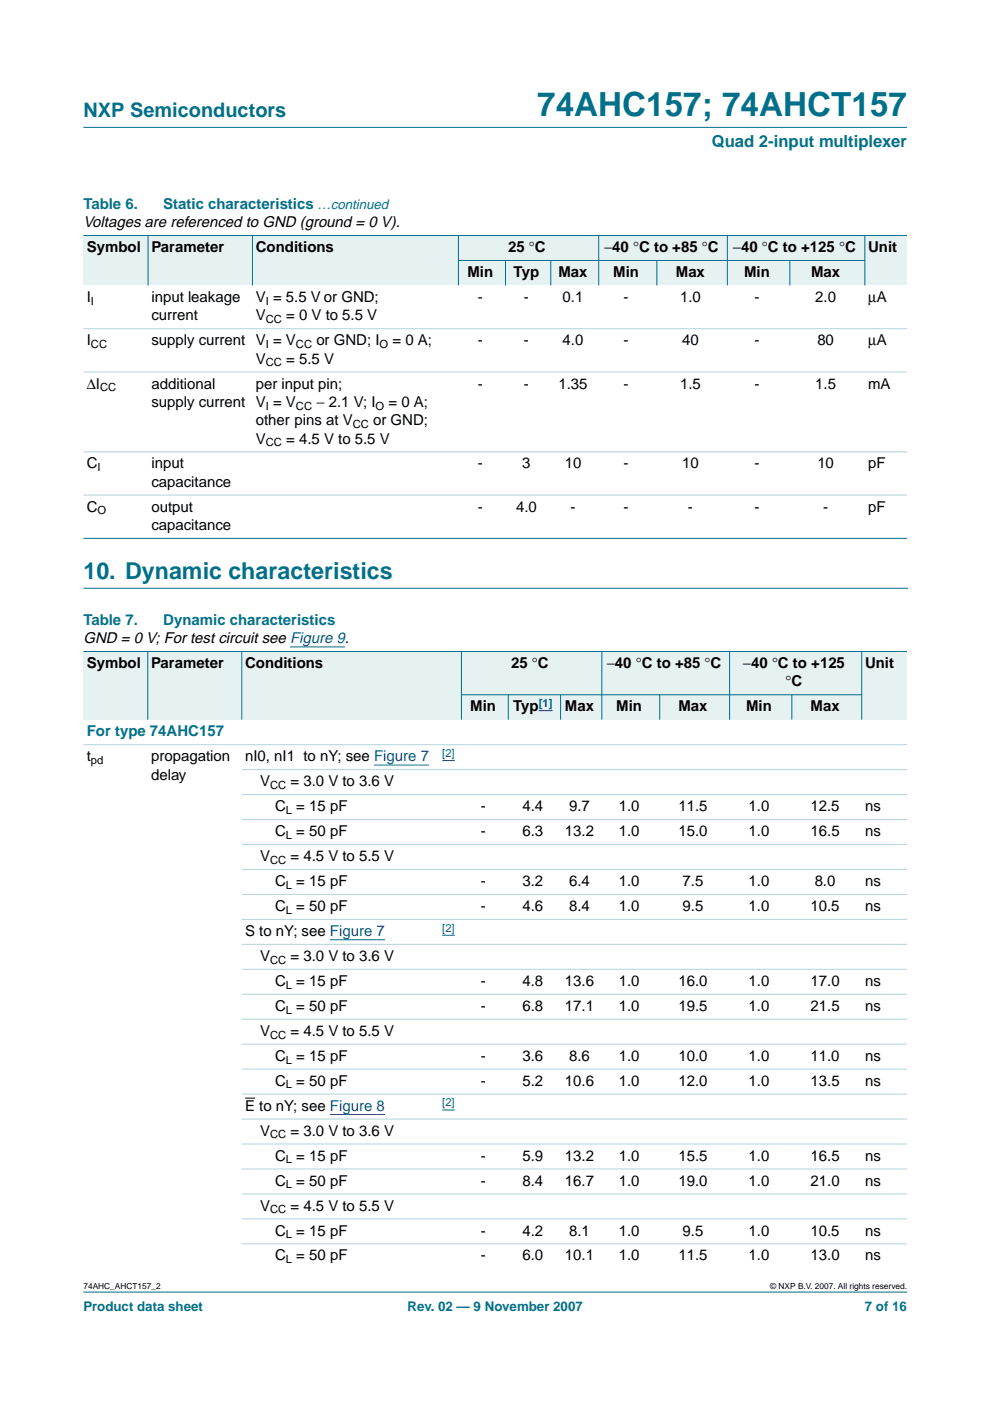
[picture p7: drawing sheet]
<svg xmlns="http://www.w3.org/2000/svg" width="210mm" height="297mm" viewBox="0 0 210 297" stroke-linecap="round" stroke-linejoin="round" font-family="sans-serif">
<defs><g id="words">
<text font-size="7.1" fill="#00708a" x="113.9" y="24.7">74AHC157; 74AHCT157</text>
<text font-size="4.9" fill="#00708a" x="17.7" y="122.7">10. Dynamic characteristics</text>
<text font-size="4.2" fill="#00708a" x="17.7" y="24.9">NXP Semiconductors</text>
<text font-size="3.5" fill="#00708a" x="150.9" y="31.1">Quad 2-input multiplexer</text>
<g font-size="3.2" fill="#00708a">
<text x="17.7" y="44.3">Table 6.</text>
<text x="34.6" y="44.3">Static characteristics …continued</text>
<text x="17.7" y="132.5">Table 7.</text>
<text x="34.6" y="132.5">Dynamic characteristics</text>
<text x="18.4" y="156.1">For type 74AHC157</text>
</g>
<g font-size="3.2">
<text x="17.7" y="48.2">Voltages are referenced to GND (ground = 0 V).</text>
<text x="18.4" y="53.5">Symbol</text>
<text x="32.1" y="53.5">Parameter</text>
<text x="54.2" y="53.5">Conditions</text>
<text x="107.7" y="53.5">25 °C</text>
<text x="128.1" y="53.5">−40 °C to +85 °C</text>
<text x="155.4" y="53.5">−40 °C to +125 °C</text>
<text x="184.1" y="53.5">Unit</text>
<text x="99.1" y="58.8">Min</text>
<text x="108.9" y="58.8">Typ</text>
<text x="118.4" y="58.8">Max</text>
<text x="130" y="58.8">Min</text>
<text x="143.3" y="58.8">Max</text>
<text x="157.8" y="58.8">Min</text>
<text x="172" y="58.8">Max</text>
<text x="18.4" y="64">I</text>
<text x="32.1" y="64">input leakage</text>
<text x="54.2" y="64">V = 5.5 V or GND;</text>
<text x="101.3" y="64">-</text>
<text x="111.1" y="64">-</text>
<text x="119.3" y="64">0.1</text>
<text x="132.2" y="64">-</text>
<text x="144.2" y="64">1.0</text>
<text x="160" y="64">-</text>
<text x="172.9" y="64">2.0</text>
<text x="184.1" y="64">µA</text>
<text x="32.1" y="67.9">current</text>
<text x="54.2" y="67.9">V</text>
<text x="60.7" y="67.9">= 0 V to 5.5 V</text>
<text x="18.4" y="73.2">I</text>
<text x="32.1" y="73.2">supply current V = V</text>
<text x="54.2" y="77.1">V</text>
<text x="60.7" y="77.1">= 5.5 V</text>
<text x="67.1" y="73.2">or GND; I</text>
<text x="83.2" y="73.2">= 0 A;</text>
<text x="101.3" y="73.2">-</text>
<text x="111.1" y="73.2">-</text>
<text x="119.3" y="73.2">4.0</text>
<text x="132.2" y="73.2">-</text>
<text x="144.6" y="73.2">40</text>
<text x="160" y="73.2">-</text>
<text x="173.3" y="73.2">80</text>
<text x="184.1" y="73.2">µA</text>
<text x="18.4" y="82.4">∆I</text>
<text x="32.1" y="82.4">additional</text>
<text x="54.2" y="82.4">per input pin;</text>
<text x="101.3" y="82.4">-</text>
<text x="111.1" y="82.4">-</text>
<text x="118.4" y="82.4">1.35</text>
<text x="132.2" y="82.4">-</text>
<text x="144.2" y="82.4">1.5</text>
<text x="160" y="82.4">-</text>
<text x="172.9" y="82.4">1.5</text>
<text x="184.1" y="82.4">mA</text>
<text x="32.1" y="86.3">supply current V = V</text>
<text x="67.1" y="86.3">− 2.1 V; I</text>
<text x="82.4" y="86.3">= 0 A;</text>
<text x="54.2" y="94">V</text>
<text x="54.2" y="90.2">other pins at V</text>
<text x="60.7" y="94">= 4.5 V to 5.5 V</text>
<text x="79.1" y="90.2">or GND;</text>
<text x="18.4" y="99.3">C</text>
<text x="32.1" y="99.3">input</text>
<text x="101.3" y="99.3">-</text>
<text x="110.7" y="99.3">3</text>
<text x="119.7" y="99.3">10</text>
<text x="132.2" y="99.3">-</text>
<text x="144.6" y="99.3">10</text>
<text x="160" y="99.3">-</text>
<text x="173.3" y="99.3">10</text>
<text x="184.1" y="99.3">pF</text>
<text x="32.1" y="103.2">capacitance</text>
<text x="18.4" y="108.5">C</text>
<text x="32.1" y="108.5">output</text>
<text x="32.1" y="112.4">capacitance</text>
<text x="101.3" y="108.5">-</text>
<text x="109.4" y="108.5">4.0</text>
<text x="121" y="108.5">-</text>
<text x="132.2" y="108.5">-</text>
<text x="145.9" y="108.5">-</text>
<text x="160" y="108.5">-</text>
<text x="174.5" y="108.5">-</text>
<text x="184.1" y="108.5">pF</text>
<text x="17.7" y="136.4">GND = 0 V; For test circuit see Figure 9.</text>
<text x="18.4" y="141.7">Symbol</text>
<text x="32" y="141.7">Parameter</text>
<text x="52" y="141.7">Conditions</text>
<text x="108.4" y="141.7">25 °C</text>
<text x="128.6" y="141.7">−40 °C to +85 °C</text>
<text x="157.5" y="141.7">−40 °C to +125</text>
<text x="183.4" y="141.7">Unit</text>
<text x="166.6" y="145.5">°C</text>
<text x="99.7" y="150.8">Min</text>
<text x="108.8" y="150.8">Typ</text>
<text x="119.8" y="150.8">Max</text>
<text x="130.7" y="150.8">Min</text>
<text x="143.8" y="150.8">Max</text>
<text x="158.2" y="150.8">Min</text>
<text x="171.9" y="150.8">Max</text>
<text x="18.4" y="161.4">t</text>
<text x="32" y="161.4">propagation</text>
<text x="52" y="161.4">nI0, nI1 to nY; see Figure 7</text>
<text x="32" y="165.3">delay</text>
<text x="55.1" y="166.7">V</text>
<text x="61.6" y="166.7">= 3.0 V to 3.6 V</text>
<text x="58.3" y="172">C = 15 pF</text>
<text x="101.9" y="172">-</text>
<text x="110.7" y="172">4.4</text>
<text x="120.7" y="172">9.7</text>
<text x="131.2" y="172">1.0</text>
<text x="143.8" y="172">11.5</text>
<text x="158.7" y="172">1.0</text>
<text x="171.8" y="172">12.5</text>
<text x="183.4" y="172">ns</text>
<text x="58.3" y="177.3">C = 50 pF</text>
<text x="101.9" y="177.3">-</text>
<text x="110.7" y="177.3">6.3</text>
<text x="119.8" y="177.3">13.2</text>
<text x="131.2" y="177.3">1.0</text>
<text x="143.8" y="177.3">15.0</text>
<text x="158.7" y="177.3">1.0</text>
<text x="171.8" y="177.3">16.5</text>
<text x="183.4" y="177.3">ns</text>
<text x="55.1" y="182.6">V</text>
<text x="61.6" y="182.6">= 4.5 V to 5.5 V</text>
<text x="58.3" y="187.9">C = 15 pF</text>
<text x="101.9" y="187.9">-</text>
<text x="110.7" y="187.9">3.2</text>
<text x="120.7" y="187.9">6.4</text>
<text x="131.2" y="187.9">1.0</text>
<text x="144.7" y="187.9">7.5</text>
<text x="158.7" y="187.9">1.0</text>
<text x="172.7" y="187.9">8.0</text>
<text x="183.4" y="187.9">ns</text>
<text x="58.3" y="193.2">C = 50 pF</text>
<text x="101.9" y="193.2">-</text>
<text x="110.7" y="193.2">4.6</text>
<text x="120.7" y="193.2">8.4</text>
<text x="131.2" y="193.2">1.0</text>
<text x="144.7" y="193.2">9.5</text>
<text x="158.7" y="193.2">1.0</text>
<text x="171.8" y="193.2">10.5</text>
<text x="183.4" y="193.2">ns</text>
<text x="52" y="198.5">S to nY; see Figure 7</text>
<text x="55.1" y="203.7">V</text>
<text x="61.6" y="203.7">= 3.0 V to 3.6 V</text>
<text x="58.3" y="209">C = 15 pF</text>
<text x="101.9" y="209">-</text>
<text x="110.7" y="209">4.8</text>
<text x="119.8" y="209">13.6</text>
<text x="131.2" y="209">1.0</text>
<text x="143.8" y="209">16.0</text>
<text x="158.7" y="209">1.0</text>
<text x="171.8" y="209">17.0</text>
<text x="183.4" y="209">ns</text>
<text x="58.3" y="214.3">C = 50 pF</text>
<text x="101.9" y="214.3">-</text>
<text x="110.7" y="214.3">6.8</text>
<text x="119.8" y="214.3">17.1</text>
<text x="131.2" y="214.3">1.0</text>
<text x="143.8" y="214.3">19.5</text>
<text x="158.7" y="214.3">1.0</text>
<text x="171.8" y="214.3">21.5</text>
<text x="183.4" y="214.3">ns</text>
<text x="55.1" y="219.6">V</text>
<text x="61.6" y="219.6">= 4.5 V to 5.5 V</text>
<text x="58.3" y="224.9">C = 15 pF</text>
<text x="101.9" y="224.9">-</text>
<text x="110.7" y="224.9">3.6</text>
<text x="120.7" y="224.9">8.6</text>
<text x="131.2" y="224.9">1.0</text>
<text x="143.8" y="224.9">10.0</text>
<text x="158.7" y="224.9">1.0</text>
<text x="171.8" y="224.9">11.0</text>
<text x="183.4" y="224.9">ns</text>
<text x="58.3" y="230.2">C = 50 pF</text>
<text x="101.9" y="230.2">-</text>
<text x="110.7" y="230.2">5.2</text>
<text x="119.8" y="230.2">10.6</text>
<text x="131.2" y="230.2">1.0</text>
<text x="143.8" y="230.2">12.0</text>
<text x="158.7" y="230.2">1.0</text>
<text x="171.8" y="230.2">13.5</text>
<text x="183.4" y="230.2">ns</text>
<text x="52" y="235.5">E to nY; see Figure 8</text>
<text x="55.1" y="240.8">V</text>
<text x="61.6" y="240.8">= 3.0 V to 3.6 V</text>
<text x="58.3" y="251.4">C = 50 pF</text>
<text x="58.3" y="246.1">C = 15 pF</text>
<text x="101.9" y="246.1">-</text>
<text x="101.9" y="251.4">-</text>
<text x="110.7" y="246.1">5.9</text>
<text x="110.7" y="251.4">8.4</text>
<text x="119.8" y="246.1">13.2</text>
<text x="119.8" y="251.4">16.7</text>
<text x="131.2" y="246.1">1.0</text>
<text x="131.2" y="251.4">1.0</text>
<text x="143.8" y="246.1">15.5</text>
<text x="143.8" y="251.4">19.0</text>
<text x="158.7" y="246.1">1.0</text>
<text x="158.7" y="251.4">1.0</text>
<text x="171.8" y="246.1">16.5</text>
<text x="171.8" y="251.4">21.0</text>
<text x="183.4" y="246.1">ns</text>
<text x="183.4" y="251.4">ns</text>
<text x="55.1" y="256.7">V</text>
<text x="61.6" y="256.7">= 4.5 V to 5.5 V</text>
<text x="58.3" y="262">C = 15 pF</text>
<text x="101.9" y="262">-</text>
<text x="110.7" y="262">4.2</text>
<text x="120.7" y="262">8.1</text>
<text x="131.2" y="262">1.0</text>
<text x="144.7" y="262">9.5</text>
<text x="158.7" y="262">1.0</text>
<text x="171.8" y="262">10.5</text>
<text x="183.4" y="262">ns</text>
<text x="58.3" y="267.2">C = 50 pF</text>
<text x="101.9" y="267.2">-</text>
<text x="110.7" y="267.2">6.0</text>
<text x="119.8" y="267.2">10.1</text>
<text x="131.2" y="267.2">1.0</text>
<text x="143.8" y="267.2">11.5</text>
<text x="158.7" y="267.2">1.0</text>
<text x="171.8" y="267.2">13.0</text>
<text x="183.4" y="267.2">ns</text>
</g>
<g font-size="2.8" fill="#00708a">
<text x="17.7" y="278">Product data sheet</text>
<text x="86.4" y="278">Rev. 02 — 9 November 2007</text>
<text x="183.4" y="278">7 of 16</text>
</g>
<g font-size="2.4">
<text x="19.3" y="64.6">I</text>
<text x="56.4" y="64.6">I</text>
<text x="56.4" y="68.5">CC</text>
<text x="19.3" y="73.8">CC</text>
<text x="56.4" y="73.8">I</text>
<text x="56.4" y="77.7">CC</text>
<text x="62.8" y="73.8">CC</text>
<text x="80.5" y="73.8">O</text>
<text x="21.2" y="83">CC</text>
<text x="56.4" y="86.8">I</text>
<text x="62.8" y="86.8">CC</text>
<text x="79.6" y="86.8">O</text>
<text x="56.4" y="94.6">CC</text>
<text x="74.8" y="90.7">CC</text>
<text x="20.7" y="99.9">I</text>
<text x="20.7" y="109.1">O</text>
<text x="19.3" y="162">pd</text>
<text x="57.3" y="167.3">CC</text>
<text x="60.6" y="172.6">L</text>
<text x="60.6" y="177.9">L</text>
<text x="57.3" y="183.2">CC</text>
<text x="60.6" y="188.4">L</text>
<text x="60.6" y="193.7">L</text>
<text x="57.3" y="204.3">CC</text>
<text x="60.6" y="209.6">L</text>
<text x="60.6" y="214.9">L</text>
<text x="57.3" y="220.2">CC</text>
<text x="60.6" y="225.5">L</text>
<text x="60.6" y="230.8">L</text>
<text x="57.3" y="241.4">CC</text>
<text x="60.6" y="246.7">L</text>
<text x="60.6" y="251.9">L</text>
<text x="57.3" y="257.2">CC</text>
<text x="60.6" y="262.5">L</text>
<text x="60.6" y="267.8">L</text>
</g>
<g font-size="2.4" fill="#00f">
<text x="114.2" y="149.9">[1]</text>
<text x="93.8" y="160.5">[2]</text>
<text x="93.8" y="197.5">[2]</text>
<text x="93.8" y="234.5">[2]</text>
</g>
<g font-size="1.8">
<text x="17.7" y="273.4">74AHC_AHCT157_2</text>
<text x="163.3" y="273.4">© NXP B.V. 2007. All rights reserved.</text>
</g>
</g></defs>
<g fill="#00708a" stroke="#00708a" stroke-width=".21">
<path d="M17.7 273.9h174.6z"/>
<path d="M17.7 27h174.6z"/>
</g>
<path d="M17.7 124.7h174.7" fill="none" stroke="#00708a" stroke-width=".21"/>
<g fill="#e6f2f2">
<path d="M17.7 49.9h13.7v10.6h-13.7z" fill-rule="evenodd"/>
<path d="M31.4 49.9h22.1v10.6h-22.1z" fill-rule="evenodd"/>
<path d="M53.5 49.9h43.7v10.6h-43.7z" fill-rule="evenodd"/>
<path d="M97.2 49.9h29.7v5.3h-29.7z" fill-rule="evenodd"/>
<path d="M126.9 49.9h27.3v5.3h-27.3z" fill-rule="evenodd"/>
<path d="M154.2 49.9h29.2v5.3h-29.2z" fill-rule="evenodd"/>
<path d="M183.4 49.9h8.9v10.6h-8.9z" fill-rule="evenodd"/>
<path d="M97.2 55.2h10v5.3h-10z" fill-rule="evenodd"/>
<path d="M107.2 55.2h9.6v5.3h-9.6z" fill-rule="evenodd"/>
<path d="M116.8 55.2h10.1v5.3h-10.1z" fill-rule="evenodd"/>
<path d="M126.9 55.2h12.4v5.3h-12.4z" fill-rule="evenodd"/>
<path d="M139.3 55.2h14.9v5.3h-14.9z" fill-rule="evenodd"/>
<path d="M154.2 55.2h13.3v5.3h-13.3z" fill-rule="evenodd"/>
<path d="M167.5 55.2h15.9v5.3h-15.9z" fill-rule="evenodd"/>
</g>
<g fill="#00708a" stroke="#00708a" stroke-width=".21">
<path d="M31.4 49.9v10.6z"/>
<path d="M53.5 49.9v10.6z"/>
<path d="M97.2 49.9v10.6z"/>
<path d="M107.2 55.2v5.3z"/>
<path d="M116.8 55.2v5.3z"/>
<path d="M126.9 49.9v10.6z"/>
<path d="M139.3 55.2v5.3z"/>
<path d="M154.2 49.9v10.6z"/>
<path d="M167.5 55.2v5.3z"/>
<path d="M183.4 49.9v10.6z"/>
<path d="M17.7 49.9h174.6z"/>
<path d="M97.2 55.2h86.2z"/>
<path d="M17.7 114.1h174.6z"/>
</g>
<g fill="#b3d4db" stroke="#b3d4db" stroke-width=".21">
<path d="M17.7 69.7h174.6z"/>
<path d="M17.7 78.9h174.6z"/>
<path d="M17.7 95.8h174.6z"/>
<path d="M17.7 105h174.6z"/>
</g>
<path d="M61.5 137.2h11.6" fill="none" stroke="#00f" stroke-width=".21"/>
<g fill="#e6f2f2">
<path d="M17.7 138.1h13.6v14.5h-13.6z" fill-rule="evenodd"/>
<path d="M31.3 138.1h20v14.5h-20z" fill-rule="evenodd"/>
<path d="M51.3 138.1h46.5v14.5h-46.5z" fill-rule="evenodd"/>
<path d="M97.8 138.1h29.8v9.2h-29.8z" fill-rule="evenodd"/>
<path d="M127.6 138.1h27.1v9.2h-27.1z" fill-rule="evenodd"/>
<path d="M154.7 138.1h28v9.2h-28z" fill-rule="evenodd"/>
<path d="M182.7 138.1h9.6v14.5h-9.6z" fill-rule="evenodd"/>
<path d="M97.8 147.3h10v5.3h-10z" fill-rule="evenodd"/>
<path d="M107.8 147.3h11.1v5.3h-11.1z" fill-rule="evenodd"/>
</g>
<path d="M114.2 150.7h2.9z" fill="#00f" stroke="#00f" stroke-width=".21"/>
<g fill="#e6f2f2">
<path d="M118.9 147.3h8.7v5.3h-8.7z" fill-rule="evenodd"/>
<path d="M127.6 147.3h12.3v5.3h-12.3z" fill-rule="evenodd"/>
<path d="M139.9 147.3h14.8v5.3h-14.8z" fill-rule="evenodd"/>
<path d="M154.7 147.3h13.2v5.3h-13.2z" fill-rule="evenodd"/>
<path d="M167.9 147.3h14.8v5.3h-14.8z" fill-rule="evenodd"/>
</g>
<path d="M79.3 162.2h11.7M93.8 161.3h2.6M70 199.2h11.6M93.8 198.3h2.6M70 236.3h11.6M93.8 235.3h2.6" fill="none" stroke="#00f" stroke-width=".21"/>
<path d="M52 232.8h2.1" fill="none" stroke="#000" stroke-width=".21"/>
<g fill="#00708a" stroke="#00708a" stroke-width=".21">
<path d="M31.3 138.1v14.5z"/>
<path d="M51.3 138.1v14.5z"/>
<path d="M97.8 138.1v14.5z"/>
<path d="M107.8 147.3v5.3z"/>
<path d="M118.9 147.3v5.3z"/>
<path d="M127.6 138.1v14.5z"/>
<path d="M139.9 147.3v5.3z"/>
<path d="M154.7 138.1v14.5z"/>
<path d="M167.9 147.3v5.3z"/>
<path d="M182.7 138.1v14.5z"/>
<path d="M17.7 138.1h174.6z"/>
<path d="M97.8 147.3h84.9z"/>
</g>
<g fill="#b3d4db" stroke="#b3d4db" stroke-width=".21">
<path d="M17.7 157.9h174.6z"/>
<path d="M51.3 163.2h141z"/>
<path d="M51.3 168.5h141z"/>
<path d="M51.3 173.8h141z"/>
<path d="M51.3 179.1h141z"/>
<path d="M51.3 184.3h141z"/>
<path d="M51.3 189.6h141z"/>
<path d="M51.3 194.9h141z"/>
<path d="M51.3 200.2h141z"/>
<path d="M51.3 205.5h141z"/>
<path d="M51.3 210.8h141z"/>
<path d="M51.3 216.1h141z"/>
<path d="M51.3 221.4h141z"/>
<path d="M51.3 226.7h141z"/>
<path d="M51.3 232h141z"/>
<path d="M51.3 237.3h141z"/>
<path d="M51.3 242.6h141z"/>
<path d="M51.3 247.8h141z"/>
<path d="M51.3 253.1h141z"/>
<path d="M51.3 258.4h141z"/>
<path d="M51.3 263.7h141z"/>
</g>
<use href="#words"/>
</svg>
